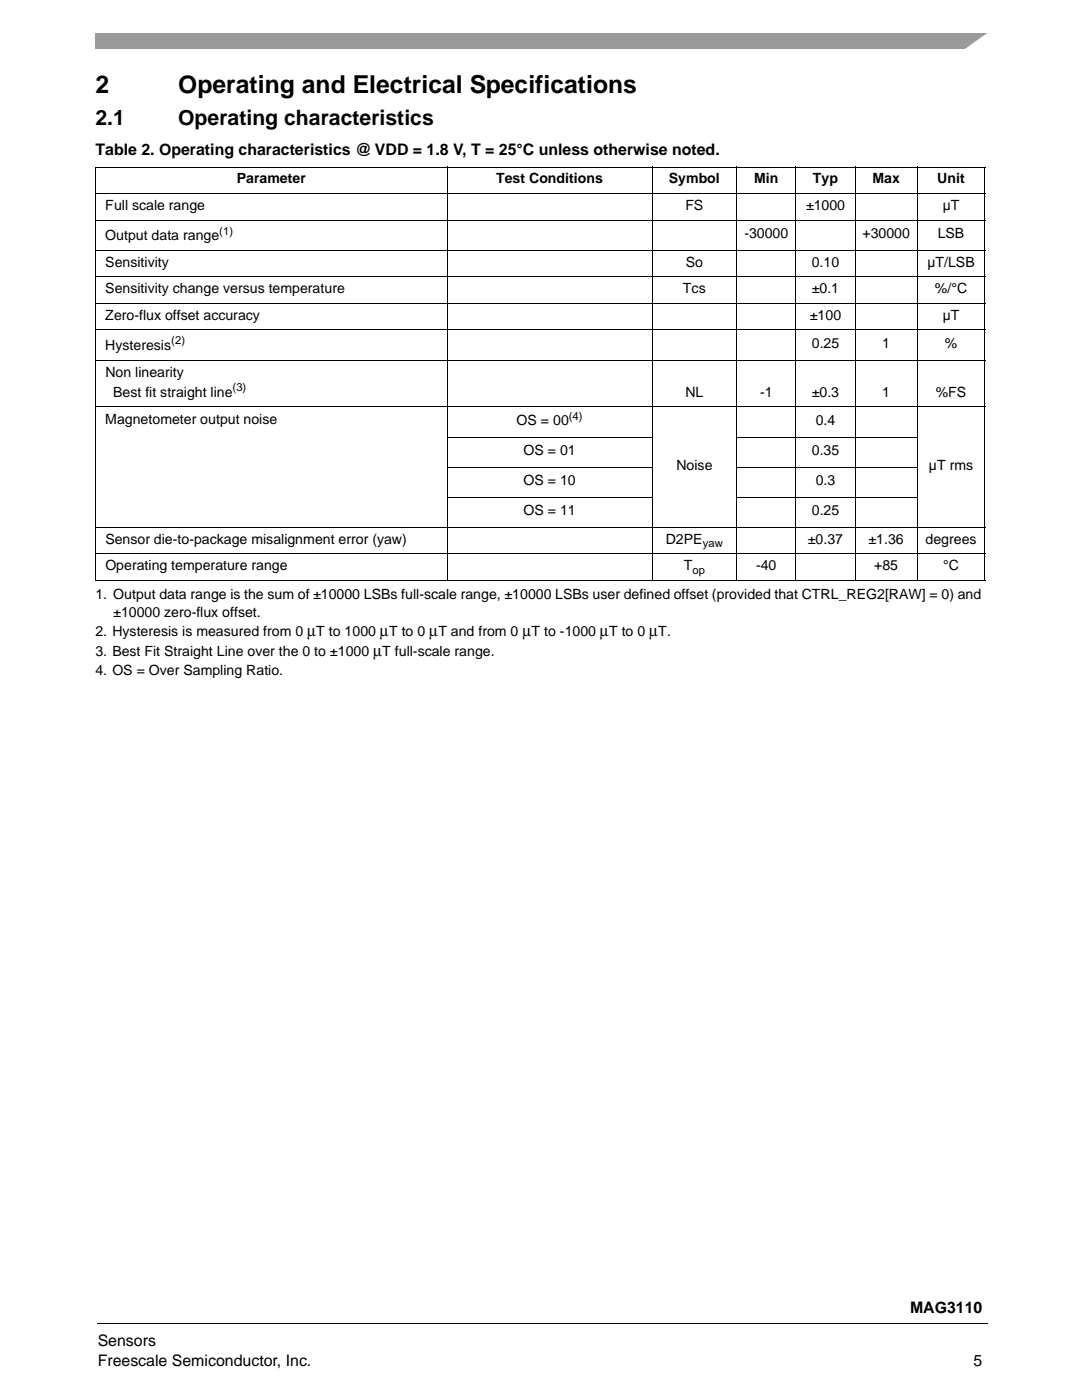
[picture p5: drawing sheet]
<svg xmlns="http://www.w3.org/2000/svg" width="216mm" height="279mm" viewBox="0 0 216 279" stroke-linecap="round" stroke-linejoin="round" font-family="sans-serif">
<defs><g id="words">
<g font-size="4.9">
<text x="19" y="18.6">2</text>
<text x="35.6" y="18.6">Operating and Electrical Specifications</text>
</g>
<g font-size="4.2">
<text x="19" y="24.9">2.1</text>
<text x="35.6" y="24.9">Operating characteristics</text>
</g>
<g font-size="3.2">
<text x="19" y="30.9">Table 2. Operating characteristics @ VDD = 1.8 V, T = 25°C unless otherwise noted.</text>
<text x="181.6" y="262.1">MAG3110</text>
<text x="19.5" y="268.6">Sensors</text>
<text x="19.5" y="272.5">Freescale Semiconductor, Inc.</text>
<text x="194.3" y="272.5">5</text>
</g>
<g font-size="2.8">
<text x="21" y="41.9">Full scale range</text>
<text x="47.2" y="36.6">Parameter</text>
<text x="99" y="36.6">Test Conditions</text>
<text x="133.5" y="36.6">Symbol</text>
<text x="136.8" y="41.9">FS</text>
<text x="150.5" y="36.6">Min</text>
<text x="160.8" y="41.9">±1000</text>
<text x="162.2" y="36.6">Typ</text>
<text x="174.1" y="36.6">Max</text>
<text x="187" y="36.6">Unit</text>
<text x="188.1" y="41.9">µT</text>
<text x="21" y="48">Output data range</text>
<text x="148.5" y="47.6">-30000</text>
<text x="172.1" y="47.6">+30000</text>
<text x="187.1" y="47.6">LSB</text>
<text x="21" y="53.3">Sensitivity</text>
<text x="136.8" y="53.3">So</text>
<text x="162" y="53.3">0.10</text>
<text x="185" y="53.3">µT/LSB</text>
<text x="21" y="58.5">Sensitivity change versus temperature</text>
<text x="136.3" y="58.5">Tcs</text>
<text x="162" y="58.5">±0.1</text>
<text x="186.5" y="58.5">%/°C</text>
<text x="21" y="63.8">Zero-flux offset accuracy</text>
<text x="161.6" y="63.8">±100</text>
<text x="188.1" y="63.8">µT</text>
<text x="21" y="69.9">Hysteresis</text>
<text x="162" y="69.5">0.25</text>
<text x="176" y="69.5">1</text>
<text x="188.5" y="69.5">%</text>
<text x="21" y="75.2">Non linearity</text>
<text x="22.6" y="79.2">Best fit straight line</text>
<text x="136.8" y="79.2">NL</text>
<text x="151.7" y="79.2">-1</text>
<text x="162" y="79.2">±0.3</text>
<text x="176" y="79.2">1</text>
<text x="186.7" y="79.2">%FS</text>
<text x="21" y="84.5">Magnetometer output noise</text>
<text x="103.1" y="84.9">OS = 00</text>
<text x="162.8" y="84.9">0.4</text>
<text x="104.5" y="90.9">OS = 01</text>
<text x="135" y="93.9">Noise</text>
<text x="162" y="90.9">0.35</text>
<text x="185.4" y="93.9">µT rms</text>
<text x="104.5" y="96.9">OS = 10</text>
<text x="162.8" y="96.9">0.3</text>
<text x="104.5" y="102.9">OS = 11</text>
<text x="162" y="102.9">0.25</text>
<text x="21" y="113.8">Operating temperature range</text>
<text x="21" y="108.5">Sensor die-to-package misalignment error (yaw)</text>
<text x="132.8" y="108.5">D2PE</text>
<text x="136.4" y="113.8">T</text>
<text x="150.9" y="113.8">-40</text>
<text x="161.2" y="108.5">±0.37</text>
<text x="173.3" y="108.5">±1.36</text>
<text x="174.4" y="113.8">+85</text>
<text x="184.7" y="108.5">degrees</text>
<text x="188.2" y="113.8">°C</text>
<text x="19" y="119.6">1. Output data range is the sum of ±10000 LSBs full-scale range, ±10000 LSBs user defined offset (provided that CTRL_REG2[RAW] = 0) and</text>
<text x="22.6" y="123.1">±10000 zero-flux offset.</text>
<text x="19" y="127">2. Hysteresis is measured from 0 μT to 1000 μT to 0 μT and from 0 μT to -1000 μT to 0 μT.</text>
<text x="19" y="130.9">3. Best Fit Straight Line over the 0 to ±1000 μT full-scale range.</text>
<text x="19" y="134.7">4. OS = Over Sampling Ratio.</text>
</g>
<g font-size="2.2">
<text x="43.8" y="46.8">(1)</text>
<text x="34.2" y="68.7">(2)</text>
<text x="46.4" y="78.1">(3)</text>
<text x="113.5" y="83.7">(4)</text>
<text x="140.2" y="109.2">yaw</text>
<text x="138.2" y="114.5">op</text>
</g>
</g></defs>
<path d="M19 6.6h177.8v3.2h-177.8z" fill="#9a9a9a"/>
<path d="M192 10.2l5.3-3.8h1.5v3.8z" fill="#fff"/>
<path d="M19.5 263.2h177.7v2.3h-177.7z" fill="#fff"/>
<path d="M19.5 264.1v.1z" fill="#000"/>
<g fill="none" stroke="#000" stroke-width=".2">
<path d="M19 33.3h177.6M19 38.6h177.6M19 33.4v82.3M89.2 33.2v82.7M130.1 33.2v82.7M147 33.2v82.7M158.8 33.2v82.7M170.6 33.2v82.7M183 33.2v82.7M196.5 33.4v82.3M19 43.9h177.6M19 50h177.6"/>
<path d="M19 55.2h177.6M19 60.5h177.6M19 65.8h177.6M19 71.9h177.6M19 81.2h177.6M89.1 87.2h41.1M89.1 93.2h41.1M89.1 99.2h41.1M146.9 87.2h36.2M146.9 93.2h36.2M146.9 99.2h36.2M19 105.2h177.6"/>
<path d="M19 110.5h177.6M19 115.8h177.6M19.5 264.1h177.7"/>
</g>
<use href="#words"/>
</svg>
